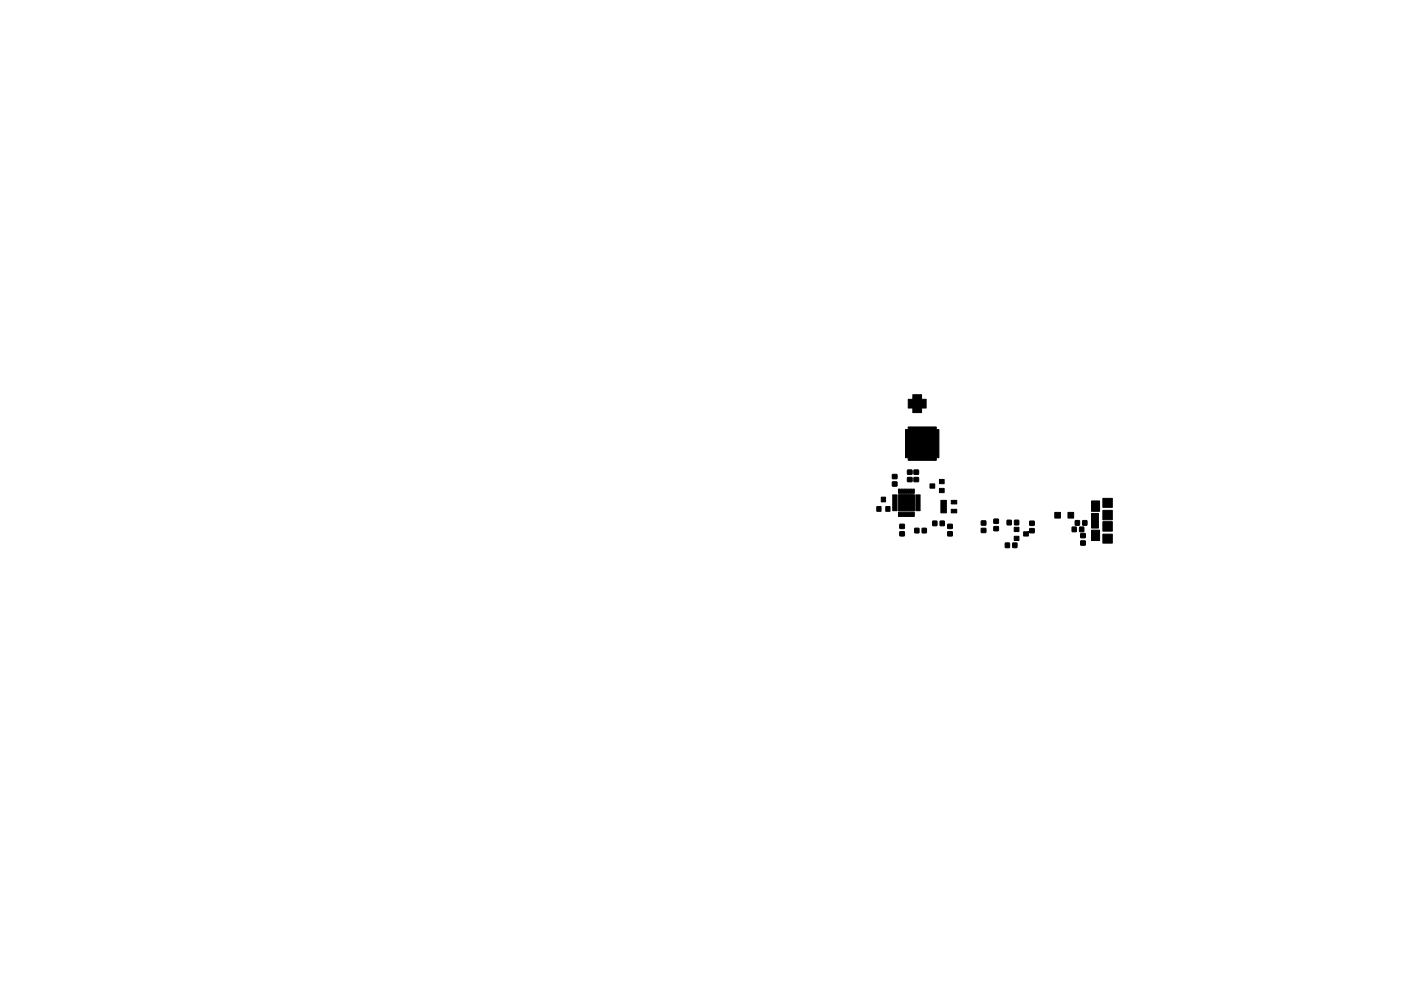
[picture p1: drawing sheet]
<svg xmlns="http://www.w3.org/2000/svg" width="297mm" height="210mm" viewBox="0 0 297 210" stroke-linecap="round" stroke-linejoin="round" font-family="sans-serif">
<g fill="#000" stroke="#000" stroke-width=".21">
<path d="M192.4 99.7h1v.9h-1zM193.5 83.8l1.9-.1v1h1v1.9h-1v.9h-1.8l-.1-.9h-.9v-1.9h.9zM193.8 99.7h.9v.9h-.9zM192.6 90.6h5.9v.5l.6 .1v5.9h-.6v.6h-5.9l-.1-.6h-.5v-5.9l.5-.1zM185.9 107.5h.9v1h-.9zM186.8 105.5h1v1h-1zM187.8 107.5h.9v1h-.9zM189.2 102.3h1v.8h-1zM189.2 100.7h1v.8h-1zM189.3 105h.9v3.3h-.9zM190.5 108.7h3.3l.1 .9h-3.4zM190.5 103.8h3.3l.1 .9h-3.4z"/>
<path d="M190.8 112.8h.9v.9h-.9zM190.8 111.2h.9v.9h-.9zM192.4 101.3h1v.9h-1zM190.5 105h3.4v3.4h-3.4zM193.8 101.3h.9v.9h-.9zM194 112.1h.8v.9h-.8zM194.2 105h.9v3.3h-.9zM195.5 112.1h.9v.9h-.9zM197.2 102.7h1v.9h-1zM197.8 110.6h.8v.9h-.8zM199.3 110.6h.9v.9h-.9zM199.2 103.6h1v.9h-1z"/>
<path d="M199.2 101.7h1v.9h-1zM199.5 106.2h1.1v2.6h-1.1zM200.9 112.8h1v.9h-1zM200.9 111.2h1v.9h-1zM201.7 108.1h1.1v.7h-1.1zM201.7 106.2h1.1v.7h-1.1zM208.1 112.1h.9v.9h-.9zM208.1 110.5h.9v.9h-.9zM210.7 111.7h1v.9h-1zM210.7 110.2h1v.8h-1zM213.2 115.2h.8v1h-.8zM213.5 110.4h.9v.9h-.9z"/>
<path d="M214.7 115.2h.9v1h-.9zM215.1 110.4h.9v.9h-.9zM215 113.8h1v.9h-1zM215 111.9h1v.9h-1zM217 112.8h1.2l.2-.7h.8l.1 .2-.1 .8h-.8l-.3-.2-.1 .8h-1zM218.3 110.6h1v.9h-1zM223.6 108.7h1.2v1.2h-1.2zM226.4 108.7h1.2v1.2h-1.2zM227.3 111.8h.9v1h-.9zM228 110.5h.9v.9h-.9zM228.9 111.8h.9v1h-.9zM229.1 114.8h1v.8h-1z"/>
<path d="M229.1 113.2h1v.9h-1zM229.6 110.5h.8v.9h-.8zM231.4 108.9h1.5v3.1h-1.5zM231.4 112.5h1.7v2.2h-1.7zM231.4 106.3h1.7v2.2h-1.7zM233.8 113.3h2v1.9h-2zM233.8 110.7h2v2h-2zM233.8 108.3h2v2h-2zM233.8 105.7h2v1.9h-2z"/>
</g>
</svg>
